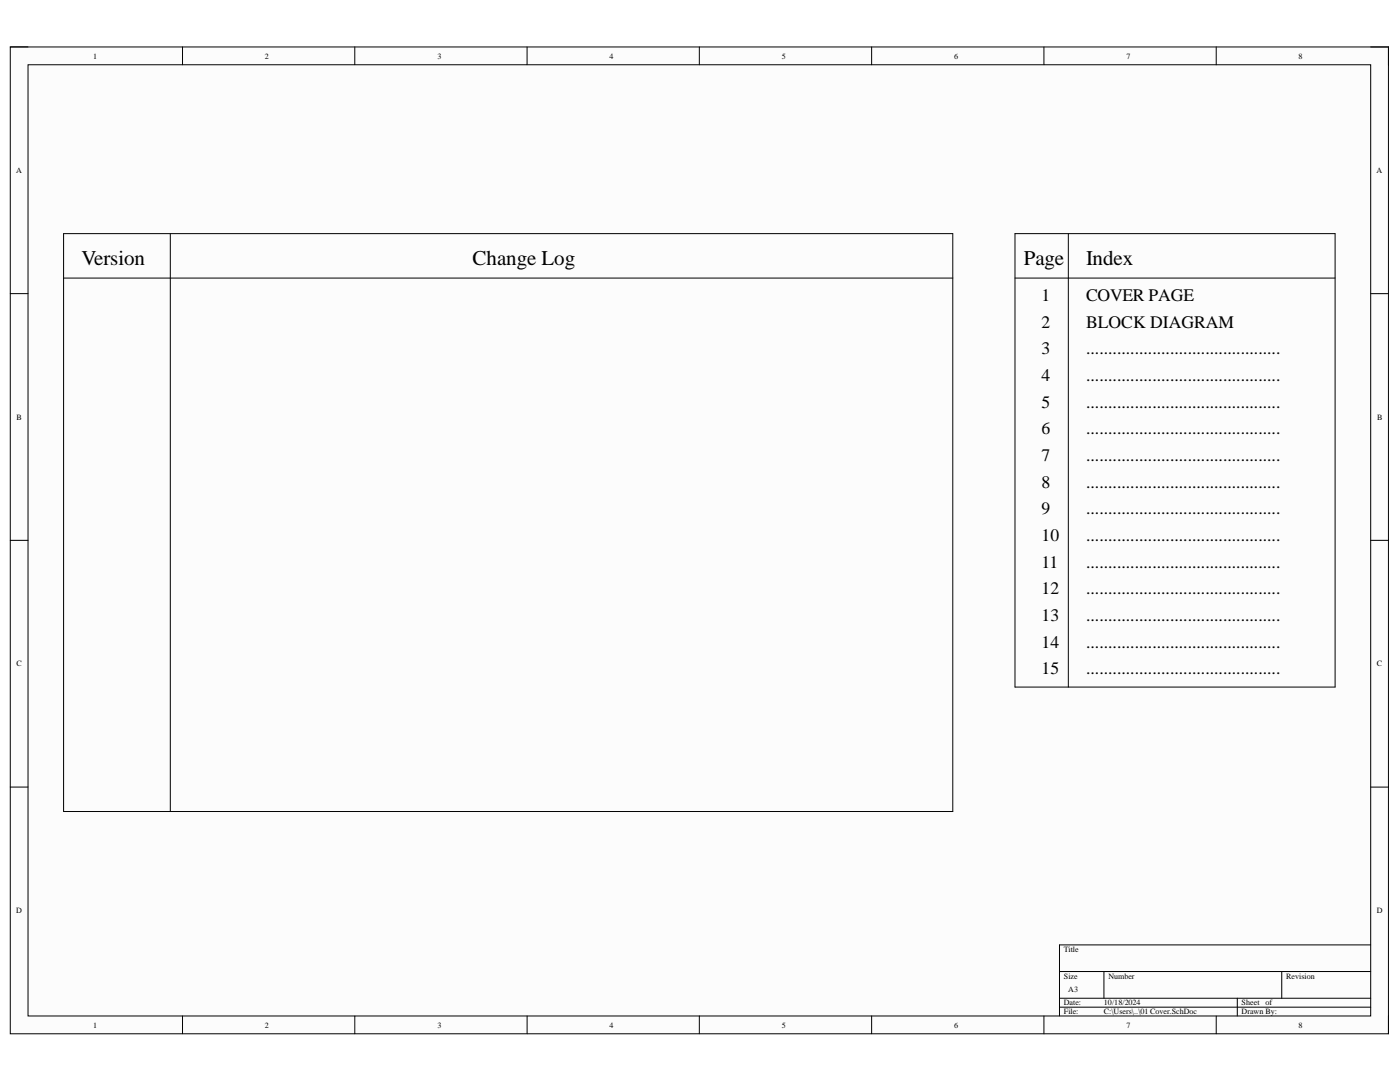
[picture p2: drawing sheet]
<svg xmlns="http://www.w3.org/2000/svg" width="279mm" height="216mm" viewBox="0 0 279 216" stroke-linecap="round" stroke-linejoin="round" font-family="sans-serif">
<defs><g id="words">
<g font-size="4.2">
<text x="16.2" y="52.8">Version</text>
<text x="94.3" y="52.8">Change Log</text>
<text x="204.3" y="52.8">Page</text>
<text x="216.8" y="52.8">Index</text>
</g>
<g font-size="3.5">
<text x="207.9" y="60">1</text>
<text x="207.9" y="65.4">2</text>
<text x="216.8" y="60">COVER PAGE</text>
<text x="216.8" y="65.4">BLOCK DIAGRAM</text>
<text x="207.9" y="70.7">3</text>
<text x="216.8" y="70.7">............................................</text>
<text x="207.9" y="76">4</text>
<text x="216.8" y="76">............................................</text>
<text x="207.9" y="81.4">5</text>
<text x="216.8" y="81.4">............................................</text>
<text x="207.9" y="86.7">6</text>
<text x="216.8" y="86.7">............................................</text>
<text x="207.9" y="92">7</text>
<text x="216.8" y="92">............................................</text>
<text x="207.9" y="97.3">8</text>
<text x="216.8" y="97.3">............................................</text>
<text x="207.9" y="102.6">9</text>
<text x="207.9" y="107.9">10</text>
<text x="216.8" y="102.6">............................................</text>
<text x="216.8" y="107.9">............................................</text>
<text x="207.9" y="113.3">11</text>
<text x="216.8" y="113.3">............................................</text>
<text x="207.9" y="118.6">12</text>
<text x="216.8" y="118.6">............................................</text>
<text x="207.9" y="123.9">13</text>
<text x="216.8" y="123.9">............................................</text>
<text x="207.9" y="129.3">14</text>
<text x="216.8" y="129.3">............................................</text>
<text x="207.9" y="134.5">15</text>
<text x="216.8" y="134.5">............................................</text>
</g>
<g font-size="1.6">
<text x="18.6" y="11.7">1</text>
<text x="52.9" y="11.7">2</text>
<text x="87.3" y="11.7">3</text>
<text x="121.6" y="11.7">4</text>
<text x="156.1" y="11.7">5</text>
<text x="190.4" y="11.7">6</text>
<text x="224.8" y="11.7">7</text>
<text x="259.2" y="11.7">8</text>
<text x="3.2" y="34.5">A</text>
<text x="274.7" y="34.5">A</text>
<text x="3.3" y="83.8">B</text>
<text x="274.8" y="83.8">B</text>
<text x="3.3" y="133">C</text>
<text x="274.8" y="133">C</text>
<text x="3.3" y="182.2">D</text>
<text x="274.8" y="182.2">D</text>
<text x="212.3" y="190">Title</text>
<text x="212.3" y="195.3">Size</text>
<text x="213.2" y="198">A3</text>
<text x="221.2" y="195.3">Number</text>
<text x="256.7" y="195.3">Revision</text>
<text x="212.3" y="200.6">Date:</text>
<text x="212.3" y="202.4">File:</text>
<text x="220.3" y="200.6">10/18/2024</text>
<text x="220.3" y="202.4">C:\Users\..\01 Cover.SchDoc</text>
<text x="247.8" y="200.6">Sheet</text>
<text x="247.8" y="202.4">Drawn By:</text>
<text x="252.5" y="200.6">of</text>
<text x="18.6" y="205.1">1</text>
<text x="52.9" y="205.1">2</text>
<text x="87.3" y="205.1">3</text>
<text x="121.6" y="205.1">4</text>
<text x="156.1" y="205.1">5</text>
<text x="190.4" y="205.1">6</text>
<text x="224.8" y="205.1">7</text>
<text x="259.2" y="205.1">8</text>
</g>
</g></defs>
<path d="M2.1 9.4h275v196.9h-275z" fill-rule="evenodd" fill="#fffcf8"/>
<path d="M2.1 9.4h275v196.9h-275z" fill="none" stroke="#000" stroke-width=".2"/>
<path d="M5.6 12.9h268v189.8h-268z" fill-rule="evenodd" fill="#fffcf8"/>
<g fill="none" stroke="#000" stroke-width=".2">
<path d="M2 9.4h3.6M5.6 12.9h268v189.8h-268zM36.4 9.4v3.5M70.8 9.4v3.5M105.2 9.4v3.5M139.6 9.4v3.5M174 9.4v3.5M208.3 9.4v3.5M242.7 9.4v3.5M273.6 9.4h3.5v3.5M2 58.6h3.6M12.7 46.6v115.3"/>
<path d="M12.7 55.5h177.5M12.7 46.6h177.5v115.3h-177.5M34 46.6v115.3M202.6 55.5h63.8M202.6 46.6h63.8v90.5h-63.8zM213.2 46.6v90.5M273.6 58.6h3.5M2 107.8h3.6M273.6 107.8h3.5M2 157h3.6M273.6 157.1h3.5M211.4 193.9h62.2"/>
<path d="M211.4 199.2h62.2M220.3 193.9v5.3M246.9 199.2v3.5M255.8 193.9v5.3M273.6 188.5h-62.2v14.2M36.4 202.7v3.6M70.8 202.7v3.6M105.2 202.7v3.6M139.6 202.7v3.6M174 202.7v3.6M208.3 202.7v3.6M211.4 201h62.2"/>
<path d="M242.7 202.7v3.6M277.1 202.7v3.6"/>
</g>
<use href="#words"/>
</svg>
